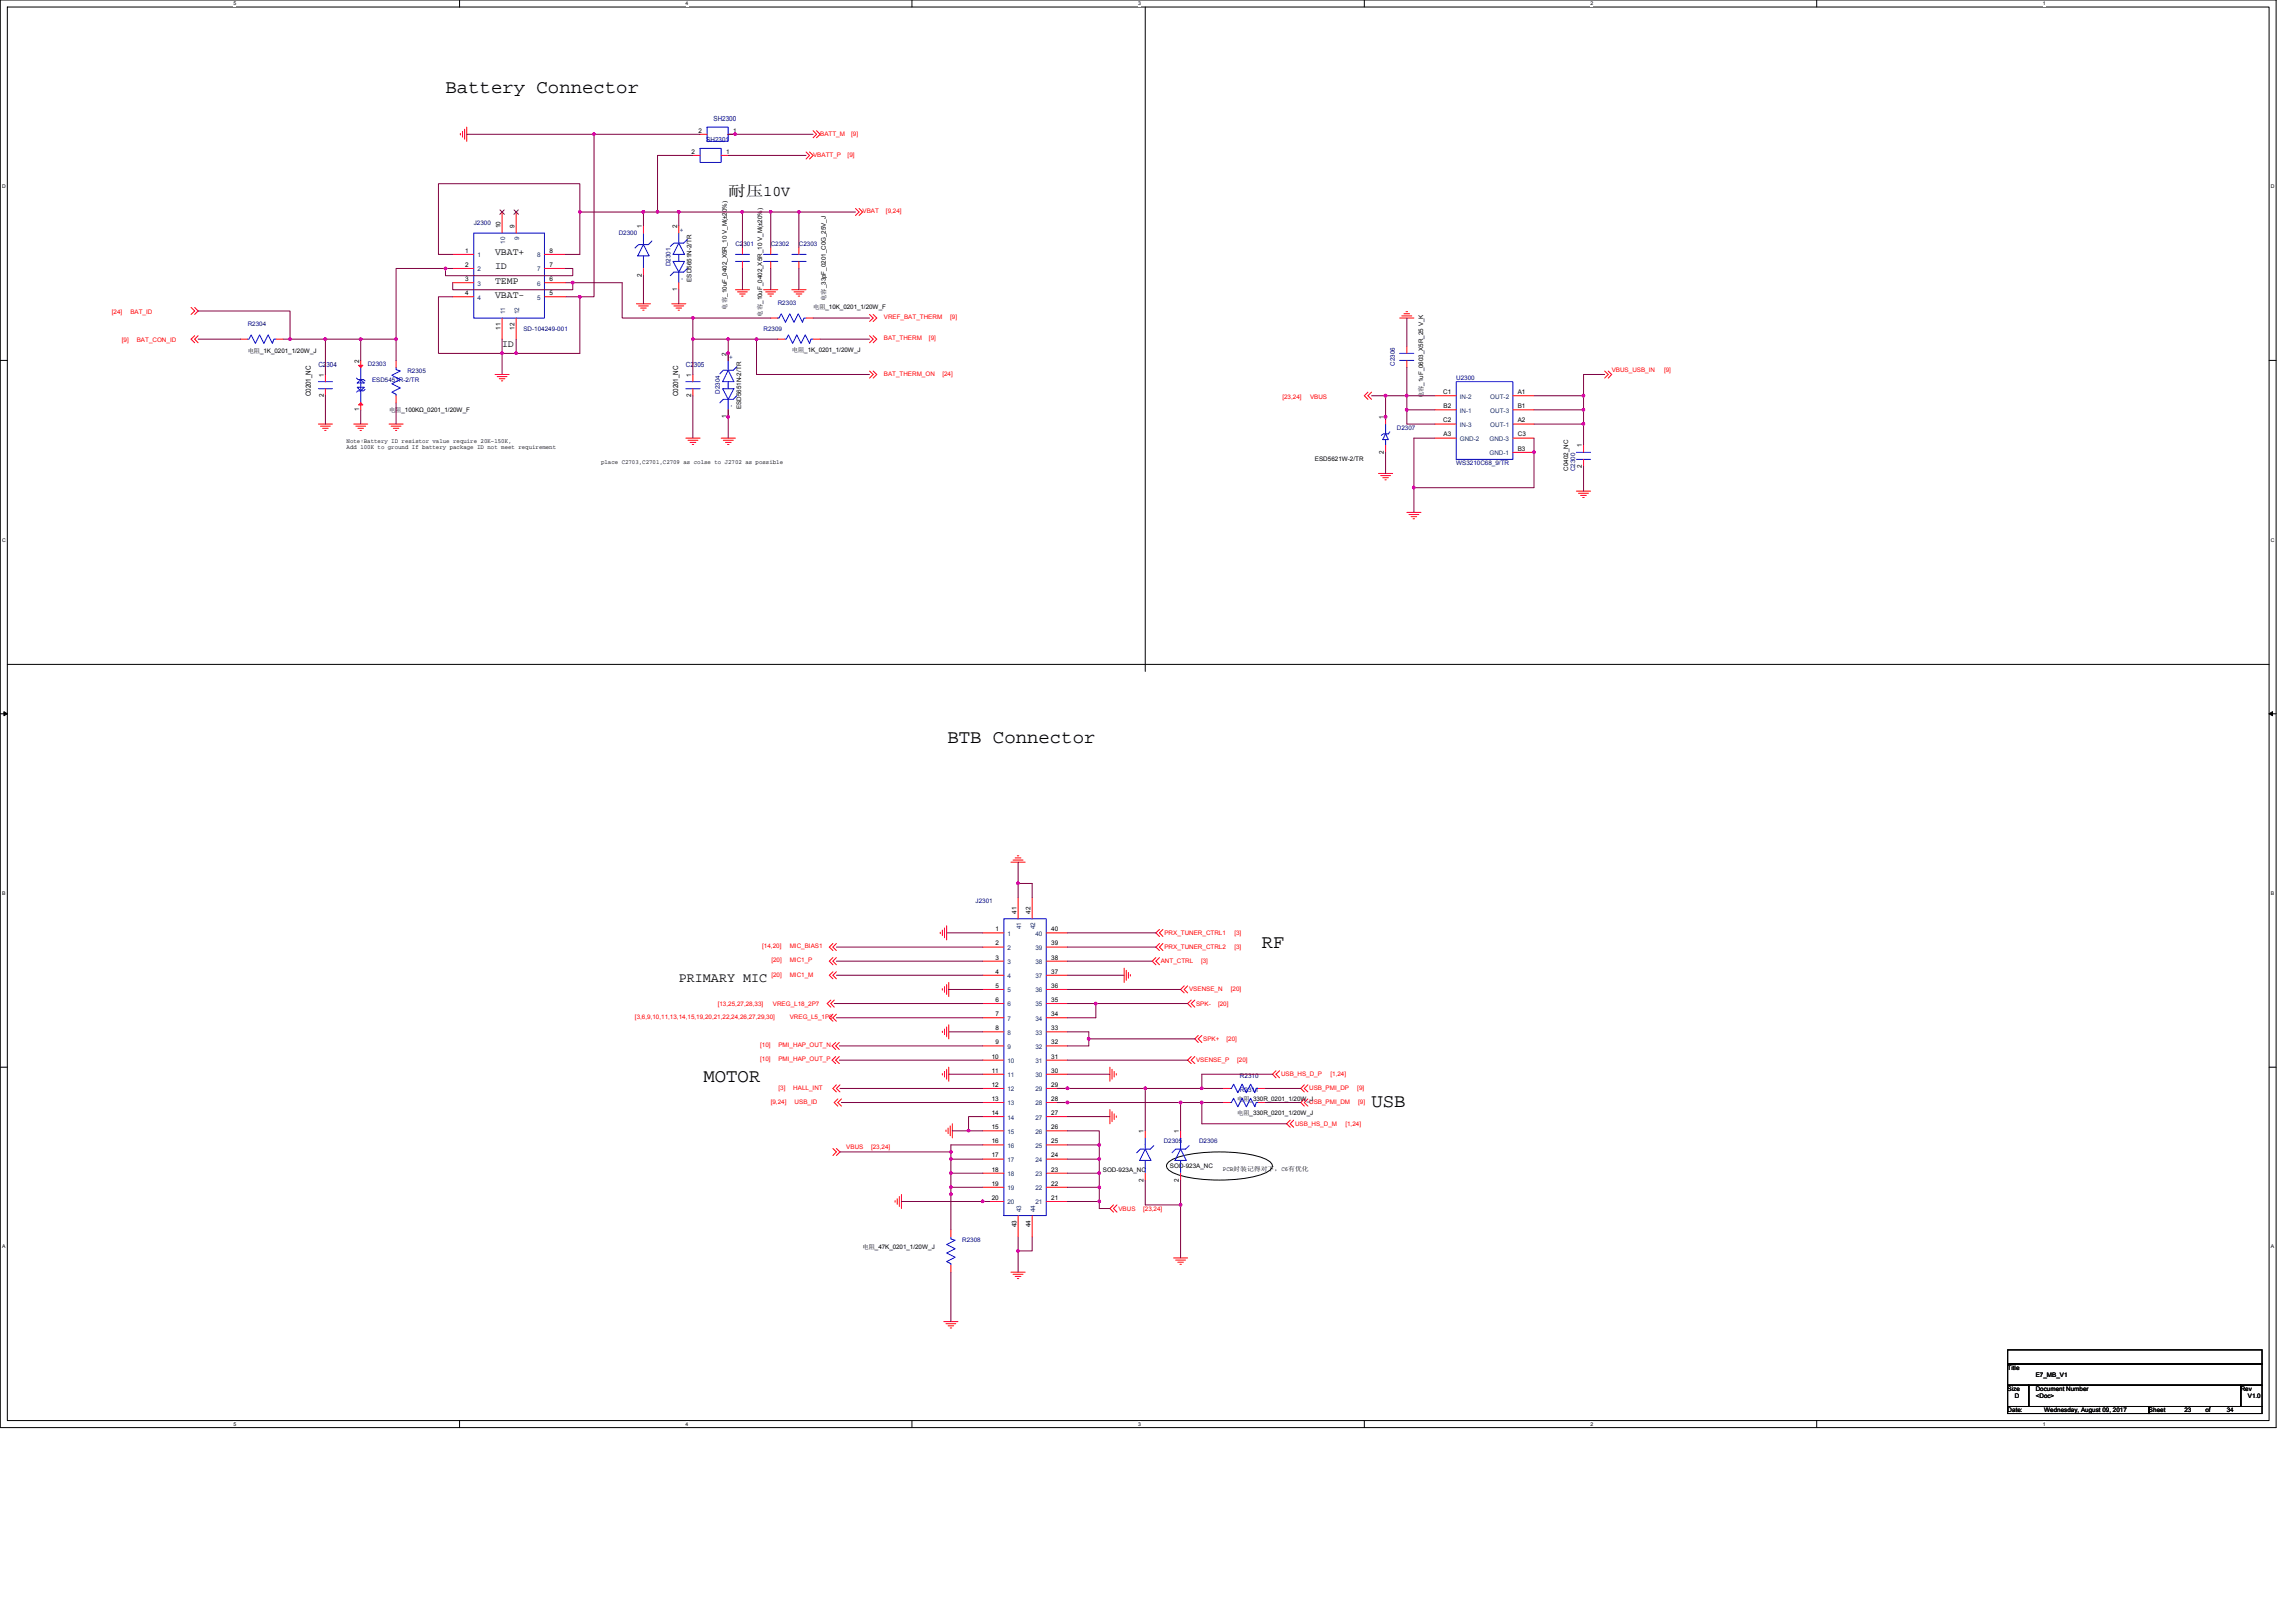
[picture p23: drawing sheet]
<svg xmlns="http://www.w3.org/2000/svg" width="297mm" height="210mm" viewBox="0 0 297 210" stroke-linecap="round" stroke-linejoin="round" font-family="sans-serif">
<defs><g id="words">
<g font-size="2.5">
<text x="57.6" y="12">Battery Connector</text>
<text x="122.6" y="96.1">BTB Connector</text>
<text x="163.3" y="122.6">RF</text>
<text x="91" y="140">MOTOR</text>
<text x="177.4" y="143.2">USB</text>
</g>
<text font-size="1.9" x="94.2" y="25.3">耐压10V</text>
<text font-size="1.7" x="87.8" y="127.1">PRIMARY MIC</text>
<g font-size="1.3">
<text x="64" y="33">VBAT+</text>
<text x="64" y="34.9">ID</text>
<text x="64" y="38.5">VBAT-</text>
<text x="64" y="36.7">TEMP</text>
<text x="65" y="44.9">ID</text>
</g>
<g font-size=".9" fill="#000080">
<text x="92.3" y="15.6">SH2300</text>
<text x="91.4" y="18.4">SH2301</text>
<text x="41.2" y="47.5">C2304</text>
<text x="88.7" y="47.5">C2305</text>
</g>
<g font-size=".9">
<text x="40.2" y="51.3" transform="rotate(-90 40.2 51.3)">C0201_NC</text>
<text x="87.8" y="51.3" transform="rotate(-90 87.8 51.3)">C0201_NC</text>
</g>
<g font-size=".8">
<text x="90.4" y="17.2">2</text>
<text x="94.8" y="17.2">1</text>
<text x="89.5" y="19.9">2</text>
<text x="93.9" y="19.9">1</text>
<text x="64.7" y="29.5" transform="rotate(-90 64.7 29.5)">10</text>
<text x="66.6" y="29.5" transform="rotate(-90 66.6 29.5)">9</text>
<text x="83" y="29.5" transform="rotate(-90 83 29.5)">1</text>
<text x="87.6" y="29.5" transform="rotate(-90 87.6 29.5)">2</text>
<text x="60.2" y="32.7">1</text>
<text x="60.2" y="34.5">2</text>
<text x="71.1" y="34.5">7</text>
<text x="71.1" y="32.7">8</text>
<text x="83" y="35.8" transform="rotate(-90 83 35.8)">2</text>
<text x="60.2" y="36.4">3</text>
<text x="60.2" y="38.2">4</text>
<text x="71.1" y="38.2">5</text>
<text x="71.1" y="36.4">6</text>
<text x="87.6" y="37.7" transform="rotate(-90 87.6 37.7)">1</text>
<text x="89.5" y="36.5" transform="rotate(-90 89.5 36.5)">ESD5651N-2/TR</text>
<text x="94" y="40" transform="rotate(-90 94 40)">电容_10uF_0402_X5R_10 V_M(±20%)</text>
<text x="98.6" y="41" transform="rotate(-90 98.6 41)">电容_10uF_0402_X5R_10 V_M(±20%)</text>
<text x="105.2" y="40">电阻_10K_0201_1/20W_F</text>
<text x="106.8" y="38.9" transform="rotate(-90 106.8 38.9)">电容_33pF_0201_C0G_25V_J</text>
<text x="32" y="45.6">电阻_1K_0201_1/20W_J</text>
<text x="46.5" y="46.9" transform="rotate(-90 46.5 46.9)">2</text>
<text x="64.7" y="42.7" transform="rotate(-90 64.7 42.7)">11</text>
<text x="66.6" y="42.7" transform="rotate(-90 66.6 42.7)">12</text>
<text x="94" y="46" transform="rotate(-90 94 46)">2</text>
<text x="102.4" y="45.5">电阻_1K_0201_1/20W_J</text>
<text x="41.9" y="51.4" transform="rotate(-90 41.9 51.4)">2</text>
<text x="41.9" y="48.7" transform="rotate(-90 41.9 48.7)">1</text>
<text x="46.5" y="53.2" transform="rotate(-90 46.5 53.2)">1</text>
<text x="50.3" y="53.3">电阻_100KΩ_0201_1/20W_F</text>
<text x="89.4" y="51.4" transform="rotate(-90 89.4 51.4)">2</text>
<text x="89.4" y="48.7" transform="rotate(-90 89.4 48.7)">1</text>
<text x="95.9" y="52.9" transform="rotate(-90 95.9 52.9)">ESD5651N-2/TR</text>
<text x="184.1" y="51.5" transform="rotate(-90 184.1 51.5)">电容_1uF_0603_X5R_25 V_K</text>
<text x="186.7" y="51">C1</text>
<text x="186.8" y="52.8">B2</text>
<text x="196.4" y="52.8">B1</text>
<text x="196.4" y="51">A1</text>
<text x="44.8" y="57.3">Note:Battery ID resistor value require 20K~150K,</text>
<text x="44.8" y="58.1">Add 100K to ground If battery package ID not meet requirement</text>
<text x="94" y="54.1" transform="rotate(-90 94 54.1)">1</text>
<text x="170.1" y="59.7">ESD5621W-2/TR</text>
<text x="179" y="58.7" transform="rotate(-90 179 58.7)">2</text>
<text x="179" y="54.2" transform="rotate(-90 179 54.2)">1</text>
<text x="186.7" y="54.7">C2</text>
<text x="186.8" y="56.5">A3</text>
<text x="196.4" y="56.5">C3</text>
<text x="196.4" y="58.3">B3</text>
<text x="196.4" y="54.7">A2</text>
<text x="204.7" y="57.9" transform="rotate(-90 204.7 57.9)">1</text>
<text x="77.8" y="60.1">place C2703,C2701,C2709 as colse to J2702 as possible</text>
<text x="202.9" y="60.9" transform="rotate(-90 202.9 60.9)">C0402_NC</text>
<text x="204.7" y="60.5" transform="rotate(-90 204.7 60.5)">2</text>
<text x="131.5" y="118.2" transform="rotate(-90 131.5 118.2)">41</text>
<text x="133.3" y="118.2" transform="rotate(-90 133.3 118.2)">42</text>
<text x="128.8" y="120.5">1</text>
<text x="128.8" y="122.3">2</text>
<text x="128.8" y="124.1">3</text>
<text x="128.8" y="126">4</text>
<text x="136" y="126">37</text>
<text x="136" y="124.1">38</text>
<text x="136" y="122.3">39</text>
<text x="136" y="120.5">40</text>
<text x="128.8" y="127.8">5</text>
<text x="128.8" y="129.6">6</text>
<text x="128.8" y="131.5">7</text>
<text x="136" y="131.5">34</text>
<text x="136" y="129.6">35</text>
<text x="136" y="127.8">36</text>
<text x="128.3" y="136.9">10</text>
<text x="128.8" y="133.3">8</text>
<text x="128.8" y="135.1">9</text>
<text x="136" y="136.9">31</text>
<text x="136" y="135.1">32</text>
<text x="136" y="133.3">33</text>
<text x="128.3" y="138.8">11</text>
<text x="128.3" y="140.6">12</text>
<text x="128.3" y="142.4">13</text>
<text x="136" y="142.4">28</text>
<text x="136" y="140.6">29</text>
<text x="136" y="138.8">30</text>
<text x="160.1" y="142.5">电阻_330R_0201_1/20W_J</text>
<text x="128.3" y="144.3">14</text>
<text x="128.3" y="146.1">15</text>
<text x="128.3" y="147.9">16</text>
<text x="128.3" y="149.8">17</text>
<text x="136" y="149.8">24</text>
<text x="136" y="147.9">25</text>
<text x="136" y="146.1">26</text>
<text x="136" y="144.3">27</text>
<text x="148" y="146.6" transform="rotate(-90 148 146.6)">1</text>
<text x="152.5" y="146.6" transform="rotate(-90 152.5 146.6)">1</text>
<text x="160.1" y="144.3">电阻_330R_0201_1/20W_J</text>
<text x="128.3" y="151.6">18</text>
<text x="128.3" y="153.4">19</text>
<text x="128.3" y="155.2">20</text>
<text x="136" y="155.2">21</text>
<text x="136" y="153.4">22</text>
<text x="136" y="151.6">23</text>
<text x="142.7" y="151.6">SOD-923A_NC</text>
<text x="148" y="152.9" transform="rotate(-90 148 152.9)">2</text>
<text x="151.4" y="151.1">SOD-923A_NC</text>
<text x="152.5" y="152.9" transform="rotate(-90 152.5 152.9)">2</text>
<text x="158.2" y="151.5">PCB封装记得对下，C6有优化</text>
<text x="111.6" y="161.6">电阻_47K_0201_1/20W_J</text>
<text x="131.5" y="158.8" transform="rotate(-90 131.5 158.8)">43</text>
<text x="133.3" y="158.8" transform="rotate(-90 133.3 158.8)">44</text>
<text x="259.7" y="177.2">Title</text>
<text x="259.7" y="179.9">Size</text>
<text x="263.4" y="179.9">Document Number</text>
<text x="263.4" y="178.1">E7_MB_V1</text>
<text x="289.9" y="179.9">Rev</text>
<text x="259.7" y="182.7">Date:</text>
<text x="260.6" y="180.8">D</text>
<text x="263.4" y="180.8">&lt;Doc&gt;</text>
<text x="264.5" y="182.7">Wednesday, August 09, 2017</text>
<text x="278" y="182.7">Sheet</text>
<text x="282.6" y="182.7">23</text>
<text x="285.3" y="182.7">of</text>
<text x="288.1" y="182.7">34</text>
<text x="290.8" y="180.8">V1.0</text>
</g>
<g font-size=".8" fill="#f00">
<text x="106.1" y="17.5">BATT_M</text>
<text x="110.1" y="17.5">[9]</text>
<text x="105.2" y="20.3">VBATT_P</text>
<text x="109.7" y="20.3">[9]</text>
<text x="111.6" y="27.6">VBAT</text>
<text x="114.6" y="27.6">[9,24]</text>
<text x="14.5" y="40.6">[24]</text>
<text x="16.9" y="40.6">BAT_ID</text>
<text x="114.3" y="41.3">VREF_BAT_THERM</text>
<text x="122.9" y="41.3">[9]</text>
<text x="15.8" y="44.2">[9]</text>
<text x="17.7" y="44.2">BAT_CON_ID</text>
<text x="114.3" y="44">BAT_THERM</text>
<text x="120.2" y="44">[9]</text>
<text x="114.3" y="48.6">BAT_THERM_ON</text>
<text x="121.9" y="48.6">[24]</text>
<text x="165.9" y="51.6">[23,24]</text>
<text x="169.5" y="51.6">VBUS</text>
<text x="208.5" y="48.1">VBUS_USB_IN</text>
<text x="215.3" y="48.1">[9]</text>
<text x="98.6" y="122.7">[14,20]</text>
<text x="99.8" y="124.5">[20]</text>
<text x="102.2" y="122.7">MIC_BIAS1</text>
<text x="102.2" y="124.5">MIC1_P</text>
<text x="150.2" y="124.6">ANT_CTRL</text>
<text x="150.6" y="121">PRX_TUNER_CTRL1</text>
<text x="150.6" y="122.8">PRX_TUNER_CTRL2</text>
<text x="155.4" y="124.6">[3]</text>
<text x="159.7" y="121">[3]</text>
<text x="159.7" y="122.8">[3]</text>
<text x="82.1" y="131.8">[3,6,9,10,11,13,14,15,19,20,21,22,24,26,27,29,30]</text>
<text x="92.9" y="130.2">[13,25,27,28,33]</text>
<text x="99.8" y="126.3">[20]</text>
<text x="100" y="130.2">VREG_L18_2P7</text>
<text x="102.2" y="126.3">MIC1_M</text>
<text x="102.2" y="131.8">VREG_L5_1P8</text>
<text x="153.8" y="128.3">VSENSE_N</text>
<text x="154.7" y="130.1">SPK-</text>
<text x="157.6" y="130.1">[20]</text>
<text x="159.2" y="128.3">[20]</text>
<text x="98.3" y="135.5">[10]</text>
<text x="98.3" y="137.3">[10]</text>
<text x="100.7" y="135.5">PMI_HAP_OUT_N</text>
<text x="100.7" y="137.3">PMI_HAP_OUT_P</text>
<text x="154.7" y="137.4">VSENSE_P</text>
<text x="155.7" y="134.7">SPK+</text>
<text x="158.7" y="134.7">[20]</text>
<text x="160.1" y="137.4">[20]</text>
<text x="99.7" y="142.8">[9,24]</text>
<text x="100.7" y="141">[3]</text>
<text x="102.6" y="141">HALL_INT</text>
<text x="102.8" y="142.8">USB_ID</text>
<text x="165.7" y="139.3">USB_HS_D_P</text>
<text x="169.4" y="141.1">USB_PMI_DP</text>
<text x="169.4" y="142.9">USB_PMI_DM</text>
<text x="172.1" y="139.3">[1,24]</text>
<text x="175.6" y="141.1">[9]</text>
<text x="175.7" y="142.9">[9]</text>
<text x="109.5" y="148.7">VBUS</text>
<text x="112.7" y="148.7">[23,24]</text>
<text x="167.6" y="145.6">USB_HS_D_M</text>
<text x="174" y="145.6">[1,24]</text>
<text x="144.7" y="156.6">VBUS</text>
<text x="147.9" y="156.6">[23,24]</text>
</g>
<g font-size=".8" fill="#000080">
<text x="61.3" y="29.1">J2300</text>
<text x="80" y="30.4">D2300</text>
<text x="86.7" y="34.5" transform="rotate(-90 86.7 34.5)">D2301</text>
<text x="95.1" y="31.8">C2301</text>
<text x="99.7" y="31.8">C2302</text>
<text x="103.4" y="31.8">C2303</text>
<text x="100.6" y="39.5">R2303</text>
<text x="32" y="42.2">R2304</text>
<text x="47.6" y="47.3">D2303</text>
<text x="67.7" y="42.8">SD-104249-001</text>
<text x="98.8" y="42.8">R2309</text>
<text x="180.5" y="47.3" transform="rotate(-90 180.5 47.3)">C2306</text>
<text x="48.1" y="49.4">ESD5451R-2/TR</text>
<text x="52.7" y="48.3">R2305</text>
<text x="93.1" y="50.9" transform="rotate(-90 93.1 50.9)">D2304</text>
<text x="188.4" y="49.2">U2300</text>
<text x="180.7" y="55.6">D2307</text>
<text x="188.4" y="60.2">WS3210C68_9/TR</text>
<text x="203.8" y="61" transform="rotate(-90 203.8 61)">C2300</text>
<text x="126.2" y="116.8">J2301</text>
<text x="160.4" y="139.4">R2310</text>
<text x="160.4" y="141.3">R2311</text>
<text x="150.6" y="147.9">D2305</text>
<text x="155.1" y="147.9">D2306</text>
<text x="124.5" y="160.7">R2308</text>
</g>
<g font-size=".8" fill="#004080">
<text x="88.5" y="30" transform="rotate(-90 88.5 30)">+</text>
<text x="61.8" y="33.3">1</text>
<text x="61.8" y="35.1">2</text>
<text x="65.3" y="31.5" transform="rotate(-90 65.3 31.5)">10</text>
<text x="67.2" y="31.1" transform="rotate(-90 67.2 31.1)">9</text>
<text x="69.5" y="35.1">7</text>
<text x="69.5" y="33.3">8</text>
<text x="61.8" y="37">3</text>
<text x="61.8" y="38.8">4</text>
<text x="65.3" y="40.7" transform="rotate(-90 65.3 40.7)">11</text>
<text x="67.2" y="40.7" transform="rotate(-90 67.2 40.7)">12</text>
<text x="69.5" y="38.8">5</text>
<text x="69.5" y="37">6</text>
<text x="88.5" y="36.2" transform="rotate(-90 88.5 36.2)">-</text>
<text x="94.9" y="46.4" transform="rotate(-90 94.9 46.4)">+</text>
<text x="94.9" y="52.7" transform="rotate(-90 94.9 52.7)">-</text>
<text x="188.9" y="51.6">IN-2</text>
<text x="188.9" y="53.4">IN-1</text>
<text x="192.8" y="53.4">OUT-3</text>
<text x="192.8" y="51.6">OUT-2</text>
<text x="188.9" y="55.2">IN-3</text>
<text x="188.9" y="57.1">GND-2</text>
<text x="192.7" y="57.1">GND-3</text>
<text x="192.7" y="58.9">GND-1</text>
<text x="192.8" y="55.2">OUT-1</text>
<text x="130.3" y="121.1">1</text>
<text x="130.3" y="122.9">2</text>
<text x="130.3" y="124.7">3</text>
<text x="132.1" y="120.2" transform="rotate(-90 132.1 120.2)">41</text>
<text x="133.9" y="120.2" transform="rotate(-90 133.9 120.2)">42</text>
<text x="134" y="124.7">38</text>
<text x="134" y="122.9">39</text>
<text x="134" y="121.1">40</text>
<text x="130.3" y="126.6">4</text>
<text x="130.3" y="128.4">5</text>
<text x="130.3" y="130.2">6</text>
<text x="134" y="130.2">35</text>
<text x="134" y="128.4">36</text>
<text x="134" y="126.6">37</text>
<text x="130.3" y="132.1">7</text>
<text x="130.3" y="133.9">8</text>
<text x="130.3" y="135.7">9</text>
<text x="130.3" y="137.5">10</text>
<text x="134" y="137.5">31</text>
<text x="134" y="135.7">32</text>
<text x="134" y="133.9">33</text>
<text x="134" y="132.1">34</text>
<text x="130.3" y="139.4">11</text>
<text x="130.3" y="141.2">12</text>
<text x="130.3" y="143">13</text>
<text x="134" y="143">28</text>
<text x="134" y="141.2">29</text>
<text x="134" y="139.4">30</text>
<text x="130.3" y="144.8">14</text>
<text x="130.3" y="146.7">15</text>
<text x="130.3" y="148.5">16</text>
<text x="134" y="148.5">25</text>
<text x="134" y="146.7">26</text>
<text x="134" y="144.8">27</text>
<text x="130.3" y="150.3">17</text>
<text x="130.3" y="152.2">18</text>
<text x="130.3" y="154">19</text>
<text x="130.3" y="155.8">20</text>
<text x="134" y="155.8">21</text>
<text x="134" y="154">22</text>
<text x="134" y="152.2">23</text>
<text x="134" y="150.3">24</text>
<text x="132.1" y="156.8" transform="rotate(-90 132.1 156.8)">43</text>
<text x="133.9" y="156.8" transform="rotate(-90 133.9 156.8)">44</text>
</g>
<g font-size=".7">
<text x="30.2" y=".7">5</text>
<text x="88.7" y=".7">4</text>
<text x="147.2" y=".7">3</text>
<text x="205.8" y=".7">2</text>
<text x="264.3" y=".7">1</text>
<text x=".3" y="24.4">D</text>
<text x="293.8" y="24.4">D</text>
<text x=".3" y="70.1">C</text>
<text x="293.8" y="70.1">C</text>
<text x=".3" y="115.8">B</text>
<text x="293.8" y="115.8">B</text>
<text x=".3" y="161.5">A</text>
<text x="293.8" y="161.5">A</text>
<text x="30.2" y="184.5">5</text>
<text x="88.7" y="184.5">4</text>
<text x="147.2" y="184.5">3</text>
<text x="205.8" y="184.5">2</text>
<text x="264.3" y="184.5">1</text>
</g>
</g></defs>
<path d="M0 0h294.5v184.7h-294.5zM.9 .9h292.7v182.9h-292.7z" fill="none" stroke="#000" stroke-width=".13"/>
<g fill="#fff">
<path d="M30.2 .1h.4v.7h-.4z"/>
<path d="M30.2 183.9h.4v.7h-.4z"/>
</g>
<path d="M59.5 0v.9M59.5 183.8v.9" fill="none" stroke="#000" stroke-width=".13"/>
<g fill="#fff">
<path d="M88.7 .1h.4v.7h-.4z"/>
<path d="M88.7 183.9h.4v.7h-.4z"/>
</g>
<path d="M118 0v.9M118 183.8v.9" fill="none" stroke="#000" stroke-width=".13"/>
<g fill="#fff">
<path d="M147.2 .1h.4v.7h-.4z"/>
<path d="M147.2 183.9h.4v.7h-.4z"/>
</g>
<path d="M176.5 0v.9M176.5 183.8v.9" fill="none" stroke="#000" stroke-width=".13"/>
<g fill="#fff">
<path d="M205.8 .1h.3v.7h-.3z"/>
<path d="M205.8 183.9h.3v.7h-.3z"/>
</g>
<path d="M235 0v.9M235 183.8v.9" fill="none" stroke="#000" stroke-width=".13"/>
<g fill="#fff">
<path d="M264.3 .1h.3v.7h-.3z"/>
<path d="M264.3 183.9h.3v.7h-.3z"/>
<path d="M.3 23.8h.4v.7h-.4z"/>
<path d="M293.8 23.8h.5v.7h-.5z"/>
<path d="M.3 69.5h.4v.7h-.4z"/>
<path d="M293.8 69.5h.5v.7h-.5z"/>
</g>
<path d="M0 46.6h.9M293.6 46.6h.9" fill="none" stroke="#000" stroke-width=".13"/>
<g fill="#fff">
<path d="M.3 115.2h.4v.8h-.4z"/>
<path d="M293.8 115.2h.4v.8h-.4z"/>
</g>
<path d="M0 92.4h.9M293.6 92.4h.9" fill="none" stroke="#000" stroke-width=".13"/>
<path d="M.5 92.1l.4 .3-.4 .2zM293.6 92.4l.4-.3v.5z" fill="#000" stroke="#000" stroke-width=".13"/>
<g fill="#fff">
<path d="M.3 160.9h.4v.8h-.4z"/>
<path d="M293.8 160.9h.4v.8h-.4z"/>
</g>
<path d="M148.2 .9v86M.9 86h292.7M0 138.1h.9M293.6 138.1h.9M151 150.5a4.1 4.1 0 0 1 2.3-1 22.3 22.3 0 0 1 9.7 .2 1.9 1.9 0 0 1 1.6 1.2 1.91 1.91 0 0 1-1.6 1.1 21.4 21.4 0 0 1-10.5 0 1.9 1.9 0 0 1-1.6-1.1zM259.7 179.2h2.8v2.8h-2.8zM259.7 174.6h32.9v1.9h-32.9zM259.7 176.5h32.9v2.7h-32.9zM262.5 179.2h27.4v2.8h-27.4zM289.9 179.2h2.7v2.8h-2.7zM259.7 182h18.3v.9h-18.3zM278 182h14.6v.9h-14.6z" fill="none" stroke="#000" stroke-width=".13"/>
<g fill="none" stroke="#f00" stroke-width=".13">
<path d="M59.6 17.3v.2M59.8 17v.7M60.1 16.7v1.3M60.4 16.4v1.9M90.6 17.4h.9M94.2 17.4h.9M104.3 19.7l.4 .4-.4 .5M104.7 19.7l.5 .4-.5 .5M105.2 16.9l.4 .5-.4 .4M105.6 16.9l.5 .5-.5 .4M24.7 39.8l.5 .4-.5 .5M25.2 39.8l.4 .4-.4 .5"/>
<path d="M58.6 32.9h2.7M58.6 34.7h2.7M58.6 36.6h2.7M58.6 38.4h2.7M65 27.4v2.8M66.8 27.4v2.8M70.4 38.4h2.8M70.4 36.6h2.8M70.4 34.7h2.8M70.4 32.9h2.8M82.3 39.3h1.9M82.6 39.6h1.3"/>
<path d="M82.9 39.9h.7M83.2 29.3v.9M83.2 34.7v1M86.9 39.3h1.8M87.2 39.6h1.3M87.5 39.9h.7M87.8 36.6v.9M87.8 29.3v.9M89.6 20.1h1M93.3 20.1h.9M95.1 37.5h1.9M95.4 37.8h1.3"/>
<path d="M95.7 38h.7M95.9 38.3h.2M96.1 32v.9M96.1 33.8v.9M98.8 37.5h1.8M99.1 37.8h1.2M99.3 38h.8M99.6 38.3h.2M99.7 32v.9M99.7 33.8v.9M102.4 37.5h1.9M102.7 37.8h1.3"/>
<path d="M103 38h.7M103.3 38.3h.2M103.4 32v.9M103.4 33.8v.9M110.7 27l.4 .4-.4 .5M111.1 27l.5 .4-.5 .5M25.2 43.4l-.5 .5 .5 .4M25.6 43.4l-.4 .5 .4 .4M31.1 43.9h.9M35.7 43.9h.9M41.2 54.9h1.8M41.5 55.1h1.2"/>
<path d="M41.7 55.4h.8M42 55.7h.2M42.1 48.5v.9M42.1 50.3v.9M45.8 54.9h1.8M46 55.1h1.3M46.3 55.4h.7M46.6 55.7h.2M46.7 52.1v.9M46.7 46.6v.9M50.3 54.9h1.9M50.6 55.1h1.3"/>
<path d="M50.9 55.4h.7M51.2 55.7h.1M51.2 51.2v.9M51.2 46.6v.9M64 48.5h1.9M64.3 48.7h1.3M64.6 49h.7M64.9 49.3h.1M65 41.1v2.8M66.8 41.1v2.8M83.2 40.1h.1M87.7 40.1h.2"/>
<path d="M88.7 56.7h1.9M89 57h1.3M89.3 57.2h.7M89.6 57.5h.1M89.6 48.5v.9M89.6 50.3v.9M93.3 56.7h1.8M93.6 57h1.3M93.8 57.2h.8M94.1 57.5h.2M94.2 53v1M94.2 45.7v.9"/>
<path d="M99.7 41.1h.9M100.6 43.9h.9M104.3 41.1h.9M105.2 43.9h.9M112.5 43.4l.5 .5-.5 .4M112.5 40.7l.5 .4-.5 .5M112.5 48l.5 .5-.5 .4M113 43.4l.4 .5-.4 .4M113 40.7l.4 .4-.4 .5M113 48l.4 .5-.4 .4M177 50.7l-.5 .5 .5 .5M177.4 50.7l-.4 .5 .4 .5"/>
<path d="M179.3 54v.9M179.3 57.6v.9M181.1 41.1h1.8M181.4 40.9h1.2M181.6 40.6h.8M181.9 40.3h.2M182 44.8v.9M182 46.6v.9M185.6 54.9h2.8M185.6 51.2h2.8M185.6 53h2.8M185.6 56.7h2.8"/>
<path d="M195.7 56.7h2.8M195.7 58.5h2.8M195.7 53h2.8M195.7 54.9h2.8M195.7 51.2h2.8M204.9 57.6v.9M204.9 59.4v.9M207.6 48l.5 .5-.5 .4M208.1 48l.4 .5-.4 .4M178.3 61.3h1.9M178.6 61.5h1.3M178.9 61.8h.7"/>
<path d="M179.2 62.1h.1M182 66.3h1.8M182.3 66.6h1.3M182.6 66.8h.7M182.8 67.1h.2M203.9 63.5h1.9M204.2 63.8h1.3M204.5 64.1h.7M204.8 64.4h.2M122.5 119.8v1.8M130.8 111.5h1.8M131.1 111.3h1.3"/>
<path d="M131.3 111h.8M131.6 110.7h.2M131.7 116.1v2.8M133.5 116.1v2.8M107.5 129.4l-.5 .4 .5 .5M107.8 122.1l-.5 .4 .5 .5M107.8 125.7l-.5 .5 .5 .4M107.8 123.9l-.5 .5 .5 .4M107.8 131.2l-.5 .5 .5 .4M107.9 129.4l-.4 .4 .4 .5M108.1 134.9l-.4 .4 .4 .5M108.1 136.7l-.4 .5 .4 .4"/>
<path d="M108.2 122.1l-.4 .4 .4 .5M108.2 125.7l-.4 .5 .4 .4M108.2 123.9l-.4 .5 .4 .4M108.2 131.2l-.4 .5 .4 .4M108.6 134.9l-.5 .4 .5 .5M108.6 136.7l-.5 .5 .5 .4M121.6 120.6v.2M121.9 120.3v.8M121.9 127.9v.2M121.9 133.4v.2M121.9 138.9v.2M122.2 120.1v1.2"/>
<path d="M122.2 127.7v.7M122.2 133.1v.8M122.2 138.6v.7M122.5 127.4v1.3M122.5 132.9v1.2M122.5 138.3v1.3M122.7 127.1v1.8M122.7 132.6v1.8M122.7 138.1v1.8M127.1 120.7h2.8M127.1 122.5h2.8M127.1 124.4h2.8"/>
<path d="M127.1 126.2h2.8M127.1 128h2.8M127.1 129.8h2.8M127.1 131.7h2.8M127.1 133.5h2.8M127.1 135.3h2.8M127.1 137.2h2.8M127.1 139h2.8M135.4 139h2.7M135.4 137.2h2.7M135.4 135.3h2.7M135.4 133.5h2.7"/>
<path d="M135.4 131.7h2.7M135.4 129.8h2.7M135.4 128h2.7M135.4 126.2h2.7M135.4 124.4h2.7M135.4 122.5h2.7M135.4 120.7h2.7M143.6 138.1v1.8M143.9 138.3v1.3M144.1 138.6v.7M144.4 138.9v.2M145.4 125.3v1.8"/>
<path d="M145.7 125.5v1.3M146 125.8v.8M146.2 126.1v.2M149.5 123.9l-.4 .5 .4 .4M150 120.2l-.5 .5 .5 .5M150 122.1l-.5 .4 .5 .5M150 123.9l-.5 .5 .5 .4M150.4 120.2l-.4 .5 .4 .5M150.4 122.1l-.4 .4 .4 .5M153.2 127.6l-.5 .4 .5 .5M153.6 127.6l-.4 .4 .4 .5M154.1 129.4l-.5 .4 .5 .5"/>
<path d="M154.1 136.7l-.5 .5 .5 .4M154.6 129.4l-.5 .4 .5 .5M154.6 136.7l-.5 .5 .5 .4M155 134l-.4 .4 .4 .5M155.5 134l-.5 .4 .5 .5M165.1 138.5l-.5 .5 .5 .4M165.5 138.5l-.4 .5 .4 .4M107.8 148.6l.4 .4-.4 .5M108.2 140.4l-.4 .4 .4 .5M108.2 148.6l.5 .4-.5 .5M108.4 142.2l-.5 .4 .5 .5M108.7 140.4l-.5 .4 .5 .5"/>
<path d="M108.9 142.2l-.5 .4 .5 .5M115.8 155.3v.2M116.1 155.1v.7M116.3 154.8v1.3M116.6 154.5v1.9M122.4 146.2v.2M122.7 145.9v.8M122.9 145.7v1.2M123 159.1v.9M123.2 145.4v1.8M127.1 140.8h2.8M127.1 142.6h2.8"/>
<path d="M127.1 144.5h2.8M127.1 146.3h2.8M127.1 148.1h2.8M127.1 150h2.8M127.1 151.8h2.8M127.1 153.6h2.8M127.1 155.4h2.8M131.7 157.3v2.7M133.5 157.3v2.7M135.4 155.4h2.7M135.4 153.6h2.7M135.4 151.8h2.7"/>
<path d="M135.4 150h2.7M135.4 148.1h2.7M135.4 146.3h2.7M135.4 144.5h2.7M135.4 142.6h2.7M135.4 140.8h2.7M143.6 143.6v1.8M143.9 143.8v1.3M144.1 155.9l-.5 .5 .5 .4M144.1 144.1v.7M144.4 144.4v.2M144.5 155.9l-.4 .5 .4 .4"/>
<path d="M148.2 146.3v.9M148.2 151.8v.9M152.7 146.3v.9M152.7 151.8v.9M158.2 140.8h.9M158.2 142.6h.9M162.8 140.8h.9M162.8 142.6h.9M166.9 144.9l-.4 .5 .4 .4M167.4 144.9l-.5 .5 .5 .4M168.7 140.4l-.4 .4 .4 .5M168.7 142.2l-.4 .4 .4 .5"/>
<path d="M169.2 140.4l-.5 .4 .5 .5M169.2 142.2l-.5 .4 .5 .5M122.1 171h1.8M122.4 171.3h1.3M122.7 171.5h.7M122.9 171.8h.2M123 163.7v.9M130.8 164.6h1.8M131.1 164.9h1.3M131.3 165.1h.8M131.6 165.4h.2M151.8 162.8h1.8"/>
<path d="M152.1 163h1.3M152.4 163.3h.7M152.7 163.6h.1"/>
</g>
<g fill="none" stroke="#00f" stroke-width=".13">
<path d="M90.6 19.2h2.7v1.8h-2.7zM91.5 17.4h.1M91.5 16.4h2.7v1.9h-2.7zM94.2 17.4h.1M61.3 30.2h9.1v10.9h-9.1zM83.2 31.6l.8 1.5h-1.5zM83.2 33.1v1.5M83.2 30.2v1.4M84.3 31.2l-.4 .4h-1.3l-.5 .5M87.1 33.8h1.5l-.8 1.4zM87.8 31.5l.8 1.4h-1.5zM87.8 32.9v.9"/>
<path d="M87.8 30.2v1.3M87.8 35.2v1.4M88.9 31l-.4 .5h-1.3l-.5 .4M88.9 34.7l-.4 .5h-1.3l-.5 .5M90.6 20.1h.1M93.3 20.1h.1M95.1 32.9h1.9M95.1 33.8h1.9M96.1 32.9h.1M96.1 33.8h.1M98.8 32.9h1.8M98.8 33.8h1.8"/>
<path d="M99.7 32.9h.1M99.7 33.8h.1M102.4 32.9h1.9M102.4 33.8h1.9M103.4 32.9h.1M103.4 33.8h.1M32 43.9h.2l.3-.6 .5 1.1 .6-1.1 .5 1.1 .6-1.1 .5 1.1 .2-.5h.3M32 43.9h.1M35.7 43.9h.1M41.2 49.4h1.8M41.2 50.3h1.8M42.1 49.4h.1"/>
<path d="M42.1 50.3h.1M46.1 48.9l.2 .2h.7l.2 .2M46.2 49.6l.5-.5 .4 .5zM46.2 50.1h.9l-.4 .5zM46.7 47.5v4.6M47.2 50.4l-.2 .2h-.7l-.2 .1M51.2 47.5h.1M51.2 51.2h.1M51.2 47.5v.3l.6 .2-1.1 .6 1.1 .5-1.1 .6 1.1 .5-1.1 .5 .5 .3v.2M88.7 49.4h1.9M88.7 50.3h1.9M89.6 49.4h.1"/>
<path d="M89.6 50.3h.1M93.5 50.3h1.5l-.8 1.4zM94.2 47.9l.8 1.5h-1.5zM94.2 49.4v.9M94.2 46.6v1.3M94.2 51.7v1.3M95.3 47.5l-.4 .4h-1.3l-.5 .5M95.3 51.2l-.4 .5h-1.3l-.5 .4M100.6 41.1h.1M100.6 41.1h.2l.3-.5 .5 1.1 .6-1.1 .5 1.1 .6-1.1 .5 1.1 .2-.6h.3M101.5 43.9h.1M101.5 43.9h.2l.3-.6 .5 1.1 .6-1.1 .5 1.1 .6-1.1 .5 1.1 .2-.5h.3"/>
<path d="M104.3 41.1h.1M105.2 43.9h.1M179.3 56.9v.7M179.3 54.9v1.2M179.3 56.1l.3 .8h-.7zM179.8 55.9l-.2 .2h-.6l-.3 .2M181.1 45.7h1.8M181.1 46.6h1.8M182 45.7h.1M182 46.6h.1M188.4 54.9h.1M188.4 51.2h.1"/>
<path d="M188.4 53h.1M188.4 56.7h.1M188.4 49.4h7.3v10h-7.3zM195.7 56.7h.1M195.7 58.5h.1M195.7 53h.1M195.7 54.9h.1M195.7 51.2h.1M203.9 58.5h1.9M203.9 59.4h1.9M204.9 58.5h.1M204.9 59.4h.1"/>
<path d="M129.9 118.9h5.5v38.4h-5.5zM129.9 139h.1M129.9 137.2h.1M129.9 135.3h.1M129.9 133.5h.1M129.9 131.7h.1M129.9 129.8h.1M129.9 128h.1M129.9 126.2h.1M129.9 124.4h.1M129.9 122.5h.1M129.9 120.7h.1"/>
<path d="M135.4 139h.1M135.4 137.2h.1M135.4 135.3h.1M135.4 133.5h.1M135.4 131.7h.1M135.4 129.8h.1M135.4 128h.1M135.4 126.2h.1M135.4 124.4h.1M135.4 122.5h.1M135.4 120.7h.1M129.9 155.4h.1"/>
<path d="M129.9 153.6h.1M129.9 151.8h.1M129.9 150h.1M129.9 148.1h.1M129.9 146.3h.1M129.9 144.5h.1M129.9 142.6h.1M129.9 140.8h.1M135.4 155.4h.1M135.4 153.6h.1M135.4 151.8h.1M135.4 150h.1"/>
<path d="M135.4 148.1h.1M135.4 146.3h.1M135.4 144.5h.1M135.4 142.6h.1M135.4 140.8h.1M148.2 148.7l.7 1.4h-1.5zM148.2 150.1v1.6M148.2 147.2v1.5M149.3 148.2l-.5 .5h-1.3l-.4 .4M152.7 148.7l.8 1.4h-1.5zM152.7 150.1v1.6M152.7 147.2v1.5"/>
<path d="M153.8 148.2l-.4 .5h-1.3l-.5 .4M159.1 140.8h.1M159.1 142.6h.1M159.1 140.8h.2l.3-.5 .5 1.1 .6-1.1 .5 1.1 .6-1.1 .5 1.1 .2-.6h.3M159.1 142.6h.2l.3-.5 .5 1.1 .6-1.1 .5 1.1 .6-1.1 .5 1.1 .2-.6h.3M162.8 140.8h.1M162.8 142.6h.1M123 160h.1M123 163.7h.1M123 160v.3l.6 .2-1.1 .5 1.1 .6-1.1 .5 1.1 .6-1.1 .5 .5 .3v.2"/>
</g>
<g fill="#f00" stroke="#f00" stroke-width=".13">
<path d="M46.4 52.4l.3-.3 .2 .3z"/>
<path d="M46.4 47.3h.5l-.2 .2z"/>
</g>
<path d="M64.7 27.2l.6 .5M65.2 27.2l-.5 .5M66.5 27.2l.6 .5M67.1 27.2l-.6 .5" fill="none" stroke="#804000" stroke-width=".13"/>
<g fill="none" stroke="#800040" stroke-width=".13">
<path d="M60.4 17.4h16.5M90.6 17.4h-13.7v21h-1.9M94.1 17.4h11.1M57.6 34.7h-6.4v9.2M58.6 36.6v.9h15.5v-.9h6.4v4.5h9.1M58.6 38.4h-1.9v7.3h8.3v2.8M73.2 36.6h.9M73.2 38.4h1.8v7.3h-8.2M73.2 34.7h.9v1h-16.5v-1h1M75 27.4h8.2M75 27.4v5.5h-1.8M75 27.4v-3.6h-18.3v9.1h1.9"/>
<path d="M83.2 27.4v1.9M83.2 35.7v3.6M83.2 27.4h1.9M85.1 27.4h2.7M87.8 37.5v1.8M89.6 20.1h-4.5v7.3M94.2 20.1h10.1M96.1 27.4h3.6M96.1 27.4v4.6M96.1 34.7v2.8M96.1 27.4h-8.3v1.9M99.7 27.4h3.7"/>
<path d="M99.7 27.4v4.6M99.7 34.7v2.8M103.4 27.4h7.3M103.4 27.4v4.6M103.4 34.7v2.8M25.6 43.9h5.5M25.6 40.2h11.9v3.7h4.6M36.6 43.9h.9M42.1 43.9h4.6M42.1 43.9v4.6M42.1 51.2v3.7M46.7 43.9h4.5"/>
<path d="M46.7 43.9v2.7M46.7 53v1.9M51.2 43.9v2.7M51.2 52.1v2.8M65 43.9v1.8h1.8v-1.8M89.6 51.2v5.5M89.6 43.9h4.6M89.6 43.9v4.6M89.6 41.1h10.1M89.6 41.1v2.8M94.2 43.9v2.7M94.2 53v3.7"/>
<path d="M94.2 43.9h3.7M97.9 43.9v4.6h14.6M97.9 43.9h2.7M105.2 41.1h7.3M106.1 43.9h6.4M177.4 51.2h1.9M179.3 51.2v3.1M179.3 58.5v2.8M179.3 51.2h2.7M182 53v1.9h3.6M182 51.2v1.8M182 47.5v3.7"/>
<path d="M182 41.1v3.7M182 53h3.6M182 51.2h3.6M185.6 56.7h-2.7v6.4M198.5 56.7v6.4h-15.6M198.5 51.2h6.4M198.5 53h6.4M198.5 54.9h6.4M204.9 51.2v1.8M204.9 53v1.9M204.9 54.9v2.7M207.6 48.5h-2.7v2.7"/>
<path d="M182.9 63.1v3.2M204.9 60.3v3.2M131.7 111.5v2.8M133.5 116.1v-1.8h-1.8v1.8M107.9 129.8h19.2M108.2 122.5h18.9M108.2 126.2h18.9M108.2 124.4h18.9M108.2 131.7h18.9M108.6 135.3h18.5M108.6 137.2h18.5M122.5 120.7h4.6"/>
<path d="M122.7 133.5h4.4M122.7 139h4.4M122.7 128h4.4M138.1 139h5.5M138.1 120.7h11.4M138.1 122.5h11.4M138.1 126.2h7.3M138.1 129.8h3.7M138.1 133.5h2.8v.9M138.1 128h14.6M138.1 137.2h15.5M138.1 124.4h11"/>
<path d="M140.9 134.4v.9h-2.8M140.9 134.4h13.7M153.6 129.8h-11.8v1.9h-3.7M164.6 139h-9.1v1.8M108.7 149h14.3M108.7 140.8h18.4M108.9 142.6h18.2M116.6 155.4h11.5M122.8 154.5h.2M123 153.6v.9M123 150v1.8M123 151.8v1.8"/>
<path d="M123 149v1M123 154.5v4.6M123 153.6h4.1M123 150h4.1M123 151.8h4.1M123.2 146.3h2.1M125.3 146.3h1.8M127.1 148.1h-4.1v.9M127.1 144.5h-1.8v1.8M136.7 140.8h11.5M136.7 142.6h16M138.1 144.5h5.5"/>
<path d="M138.1 155.4h4.1M138.1 146.3h4.1v1.8M138.1 148.1h4.1M138.1 150h4.1M138.1 151.8h4.1M138.1 153.6h4.1M142.2 148.1v1.9M142.2 150v1.8M142.2 151.8v1.8M142.2 153.6v1.8M142.2 155.4v1h1.4M148.2 140.8h7.3"/>
<path d="M148.2 140.8v5.5M148.2 152.7v3.2h4.5M152.7 142.6h2.8M152.7 142.6v3.7M152.7 152.7v3.2M152.7 155.9v6.9M155.5 142.6v2.8h11M155.5 140.8h2.7M155.5 142.6h2.7M163.7 140.8h4.6M163.7 142.6h4.6M123 164.6v6.4"/>
<path d="M131.7 160v1.8h1.8v-1.8M131.7 161.8v2.8"/>
</g>
<g fill="#f0f" stroke="#f0f" stroke-width=".13">
<path d="M46.5 43.8h.3v.2h-.3z" fill-rule="evenodd"/>
<path d="M42 43.8h.2v.2h-.2z" fill-rule="evenodd"/>
<path d="M83.1 27.3h.3v.2h-.3z" fill-rule="evenodd"/>
<path d="M87.7 27.3h.2v.2h-.2z" fill-rule="evenodd"/>
<path d="M142.1 151.6h.2v.3h-.2z" fill-rule="evenodd"/>
<path d="M122.9 151.6h.2v.3h-.2z" fill-rule="evenodd"/>
<path d="M37.4 43.8h.2v.2h-.2z" fill-rule="evenodd"/>
<path d="M64.8 45.6h.3v.2h-.3z" fill-rule="evenodd"/>
<path d="M74 36.4h.2v.3h-.2z" fill-rule="evenodd"/>
<path d="M51.1 43.8h.3v.2h-.3z" fill-rule="evenodd"/>
<path d="M138 142.5h.2v.3h-.2z" fill-rule="evenodd"/>
<path d="M152.6 142.5h.3v.3h-.3z" fill-rule="evenodd"/>
<path d="M138 140.7h.2v.2h-.2z" fill-rule="evenodd"/>
<path d="M155.3 142.5h.3v.3h-.3z" fill-rule="evenodd"/>
<path d="M181.9 51.1h.2v.2h-.2z" fill-rule="evenodd"/>
<path d="M204.7 51.1h.3v.2h-.3z" fill-rule="evenodd"/>
<path d="M179.1 51.1h.3v.2h-.3z" fill-rule="evenodd"/>
<path d="M179.1 53.8h.3v.2h-.3z" fill-rule="evenodd"/>
<path d="M46.5 43.8h.3v.2h-.3z" fill-rule="evenodd"/>
<path d="M42 43.8h.2v.2h-.2z" fill-rule="evenodd"/>
<path d="M83.1 27.3h.3v.2h-.3z" fill-rule="evenodd"/>
<path d="M87.7 27.3h.2v.2h-.2z" fill-rule="evenodd"/>
<path d="M142.1 151.6h.2v.3h-.2z" fill-rule="evenodd"/>
<path d="M122.9 151.6h.2v.3h-.2z" fill-rule="evenodd"/>
<path d="M37.4 43.8h.2v.2h-.2z" fill-rule="evenodd"/>
<path d="M64.8 45.6h.3v.2h-.3z" fill-rule="evenodd"/>
<path d="M74 36.4h.2v.3h-.2z" fill-rule="evenodd"/>
<path d="M51.1 43.8h.3v.2h-.3z" fill-rule="evenodd"/>
<path d="M138 142.5h.2v.3h-.2z" fill-rule="evenodd"/>
<path d="M152.6 142.5h.3v.3h-.3z" fill-rule="evenodd"/>
<path d="M138 140.7h.2v.2h-.2z" fill-rule="evenodd"/>
<path d="M155.3 142.5h.3v.3h-.3z" fill-rule="evenodd"/>
<path d="M181.9 51.1h.2v.2h-.2z" fill-rule="evenodd"/>
<path d="M204.7 51.1h.3v.2h-.3z" fill-rule="evenodd"/>
<path d="M179.1 51.1h.3v.2h-.3z" fill-rule="evenodd"/>
<path d="M179.1 53.8h.3v.2h-.3z" fill-rule="evenodd"/>
<circle cx="76.8" cy="17.4" r=".17"/>
<circle cx="94.2" cy="43.9" r=".17"/>
<circle cx="89.6" cy="43.9" r=".17"/>
<circle cx="94.2" cy="53.9" r=".17"/>
<circle cx="89.6" cy="41.1" r=".17"/>
<circle cx="96" cy="27.4" r=".17"/>
<circle cx="103.4" cy="27.4" r=".17"/>
<circle cx="99.7" cy="27.4" r=".17"/>
<circle cx="85.1" cy="27.4" r=".17"/>
<circle cx="123" cy="149" r=".17"/>
<circle cx="95.1" cy="17.4" r=".17"/>
<circle cx="127.1" cy="155.4" r=".17"/>
<circle cx="152.7" cy="155.9" r=".17"/>
<circle cx="142.2" cy="155.4" r=".17"/>
<circle cx="142.2" cy="148.1" r=".17"/>
<circle cx="142.2" cy="149.9" r=".17"/>
<circle cx="142.2" cy="153.6" r=".17"/>
<circle cx="123" cy="153.6" r=".17"/>
<circle cx="123" cy="149.9" r=".17"/>
<circle cx="94.2" cy="45.7" r=".17"/>
<circle cx="97.9" cy="43.9" r=".17"/>
<circle cx="75" cy="27.4" r=".17"/>
<circle cx="66.8" cy="45.7" r=".17"/>
<circle cx="75" cy="38.4" r=".17"/>
<circle cx="57.6" cy="34.7" r=".17"/>
<circle cx="148.2" cy="140.8" r=".17"/>
<circle cx="123" cy="154.5" r=".17"/>
<circle cx="131.7" cy="114.3" r=".17"/>
<circle cx="131.7" cy="161.8" r=".17"/>
<circle cx="155.5" cy="140.8" r=".17"/>
<circle cx="141.7" cy="129.8" r=".17"/>
<circle cx="140.8" cy="134.4" r=".17"/>
<circle cx="125.3" cy="146.3" r=".17"/>
<circle cx="182" cy="53" r=".17"/>
<circle cx="198.5" cy="58.5" r=".17"/>
<circle cx="182.9" cy="63.1" r=".17"/>
<circle cx="204.8" cy="53" r=".17"/>
<circle cx="204.8" cy="54.8" r=".17"/>
</g>
<use href="#words"/>
</svg>
